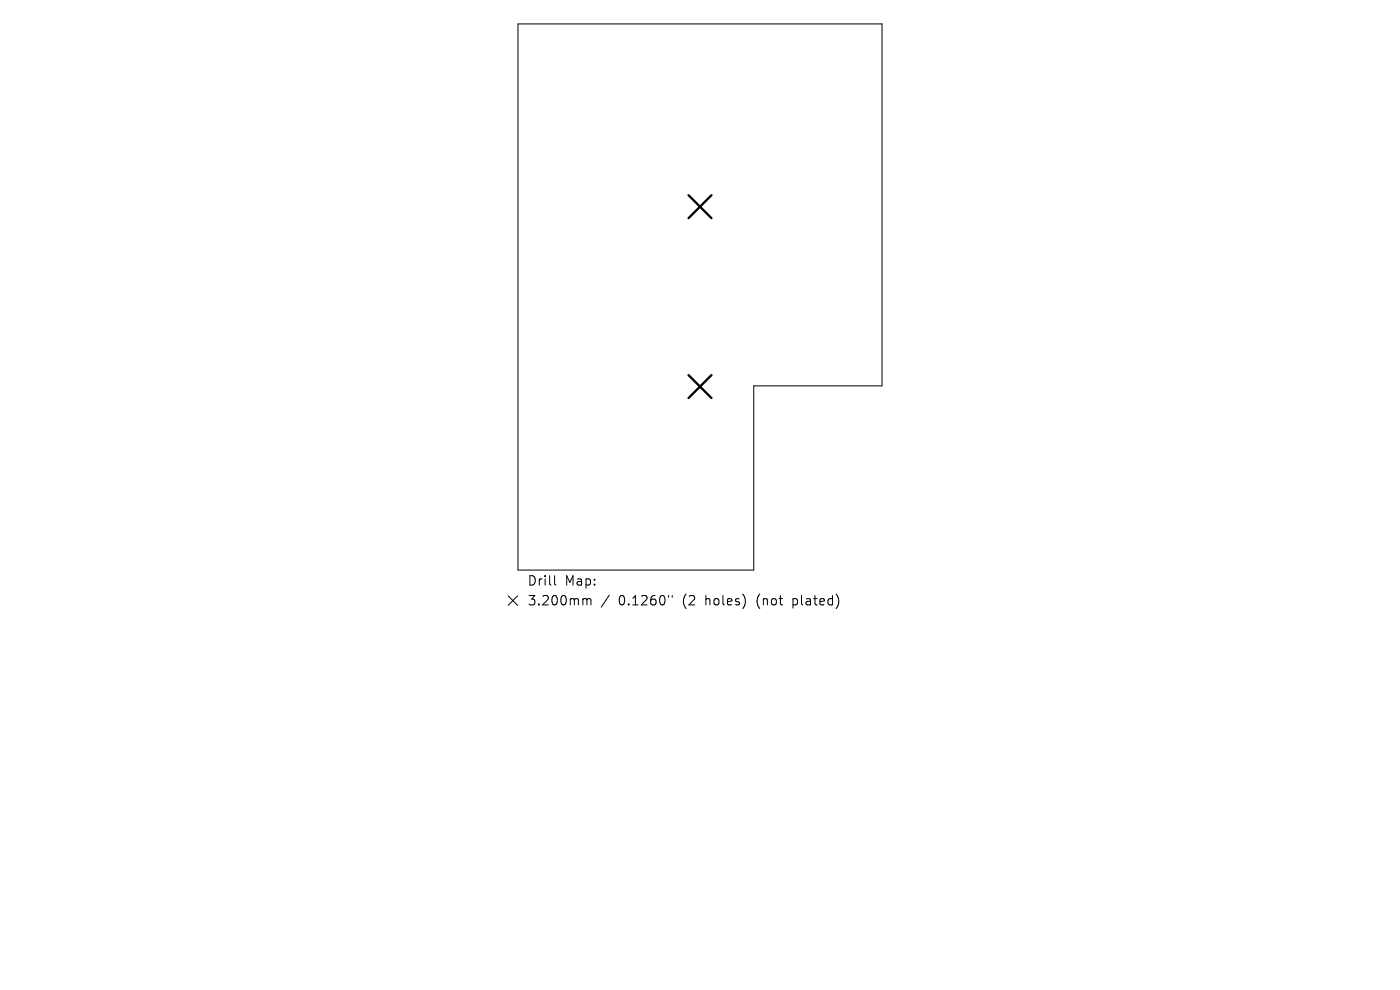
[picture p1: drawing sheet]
<svg xmlns="http://www.w3.org/2000/svg" width="297mm" height="210mm" viewBox="0 0 297 210" stroke-linecap="round" stroke-linejoin="round" font-family="sans-serif">
<defs><g id="words">
<g font-size="2.8">
<text x="111.8" y="124.5">Drill</text>
<text x="119.8" y="124.5">Map:</text>
<text x="111.8" y="128.7">3.200mm</text>
<text x="131.3" y="128.7">0.1260&quot;</text>
<text x="145" y="128.7">(2</text>
<text x="149.9" y="128.7">holes)</text>
<text x="161" y="128.7">(not</text>
<text x="168.8" y="128.7">plated)</text>
</g>
</g></defs>
<path d="M109.9 5.1h77.2v76.8h-27.2v39h-50zM107.8 126.4l2 2M109.8 126.4l-2 2M117.7 122.1v1.7l.2 .3M123.9 127h.3l.3 .3M124.5 127.3l.3-.3 .5 .1 .1 1.2M124.5 127.3v1M129.3 126.2l-1.7 2.6M141.8 126.3v.4M142.6 126.3v.4" fill="none" stroke="#000" stroke-width=".21"/>
<path d="M146.1 41.4l4.8 4.9M150.9 41.4l-4.8 4.9M146.1 79.6l4.8 4.8M150.9 79.6l-4.8 4.8" fill="none" stroke="#000" stroke-width=".49"/>
<use href="#words"/>
</svg>
